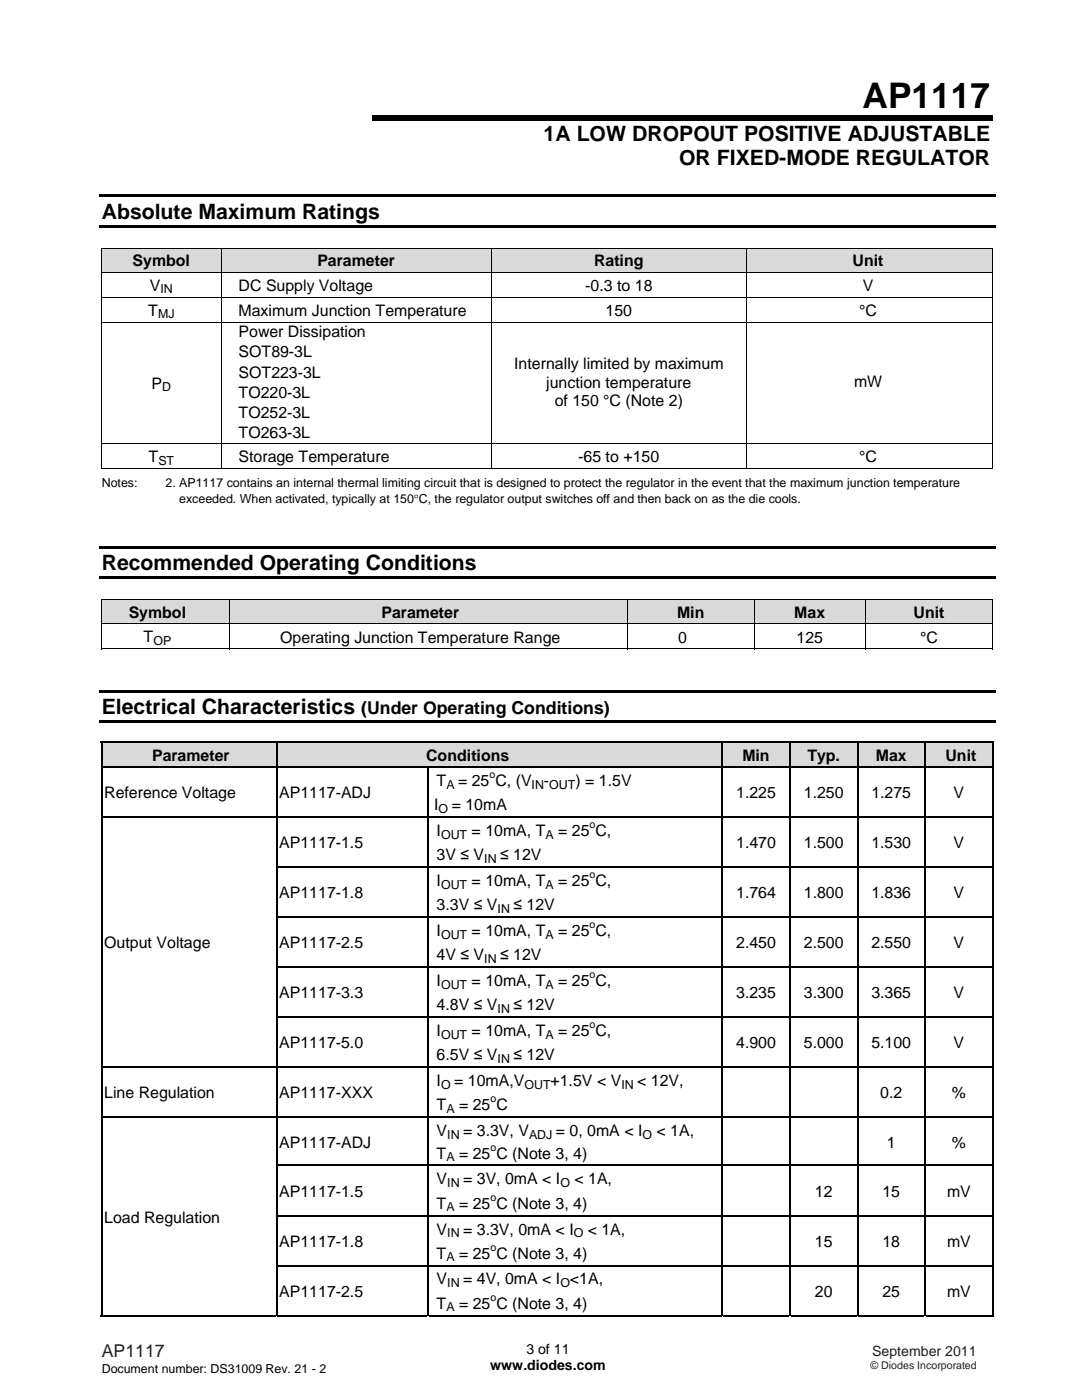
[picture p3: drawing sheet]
<svg xmlns="http://www.w3.org/2000/svg" width="216mm" height="279mm" viewBox="0 0 216 279" stroke-linecap="round" stroke-linejoin="round" font-family="sans-serif">
<defs><g id="words">
<text font-size="7" x="172.1" y="21.6">AP1117</text>
<g font-size="4.2">
<text x="108.5" y="28.1">1A LOW DROPOUT POSITIVE ADJUSTABLE</text>
<text x="135.5" y="33">OR FIXED-MODE REGULATOR</text>
<text x="20.3" y="43.6">Absolute Maximum Ratings</text>
<text x="20.3" y="113.8">Recommended Operating Conditions</text>
<text x="20.3" y="142.6">Electrical Characteristics</text>
</g>
<text font-size="3.5" x="72.1" y="142.6">(Under Operating Conditions)</text>
<text font-size="3.5" fill="#231f20" x="20.3" y="270.9">AP1117</text>
<g font-size="3.2">
<text x="26.5" y="53.1">Symbol</text>
<text x="63.3" y="53.1">Parameter</text>
<text x="118.5" y="53.1">Rating</text>
<text x="170.1" y="53.1">Unit</text>
<text x="29.9" y="58">V</text>
<text x="47.6" y="58">DC Supply Voltage</text>
<text x="116.8" y="58">-0.3 to 18</text>
<text x="172.2" y="58">V</text>
<text x="29.6" y="63">T</text>
<text x="47.6" y="63">Maximum Junction Temperature</text>
<text x="120.8" y="63">150</text>
<text x="171.4" y="63">°C</text>
<text x="47.6" y="67.3">Power Dissipation</text>
<text x="47.6" y="71.3">SOT89-3L</text>
<text x="30.2" y="77.6">P</text>
<text x="47.6" y="75.4">SOT223-3L</text>
<text x="102.6" y="73.7">Internally limited by maximum</text>
<text x="109" y="77.3">junction temperature</text>
<text x="170.4" y="77.3">mW</text>
<text x="47.6" y="79.4">TO220-3L</text>
<text x="47.6" y="83.4">TO252-3L</text>
<text x="110.7" y="81">of 150 °C (Note 2)</text>
<text x="47.6" y="87.4">TO263-3L</text>
<text x="29.7" y="92.2">T</text>
<text x="47.6" y="92.2">Storage Temperature</text>
<text x="115.4" y="92.2">-65 to +150</text>
<text x="171.4" y="92.2">°C</text>
<text x="25.7" y="123.3">Symbol</text>
<text x="76.1" y="123.3">Parameter</text>
<text x="135.1" y="123.3">Min</text>
<text x="158.5" y="123.3">Max</text>
<text x="182.3" y="123.3">Unit</text>
<text x="28.7" y="128.2">T</text>
<text x="55.9" y="128.2">Operating Junction Temperature Range</text>
<text x="135.3" y="128.2">0</text>
<text x="158.9" y="128.2">125</text>
<text x="183.6" y="128.2">°C</text>
<text x="30.4" y="151.8">Parameter</text>
<text x="85" y="151.8">Conditions</text>
<text x="148.1" y="151.8">Min</text>
<text x="161.1" y="151.8">Typ.</text>
<text x="174.8" y="151.8">Max</text>
<text x="188.7" y="151.8">Unit</text>
<text x="20.8" y="159.3">Reference Voltage</text>
<text x="55.7" y="159.3">AP1117-ADJ</text>
<text x="86.6" y="161.7">I</text>
<text x="87.1" y="156.9">T</text>
<text x="90.1" y="161.7">= 10mA</text>
<text x="91.4" y="156.9">= 25 C, (V</text>
<text x="108.5" y="156.9">-</text>
<text x="114.8" y="156.9">) = 1.5V</text>
<text x="146.9" y="159.3">1.225</text>
<text x="160.4" y="159.3">1.250</text>
<text x="173.9" y="159.3">1.275</text>
<text x="190.3" y="159.3">V</text>
<text x="87.1" y="166.9">I</text>
<text x="94.1" y="166.9">= 10mA, T</text>
<text x="111.4" y="166.9">= 25 C,</text>
<text x="55.7" y="169.3">AP1117-1.5</text>
<text x="87.1" y="171.7">3V ≤ V</text>
<text x="99.8" y="171.7">≤ 12V</text>
<text x="146.9" y="169.3">1.470</text>
<text x="160.4" y="169.3">1.500</text>
<text x="173.9" y="169.3">1.530</text>
<text x="190.3" y="169.3">V</text>
<text x="55.7" y="179.3">AP1117-1.8</text>
<text x="87.1" y="176.8">I</text>
<text x="94.1" y="176.8">= 10mA, T</text>
<text x="111.4" y="176.8">= 25 C,</text>
<text x="146.9" y="179.3">1.764</text>
<text x="160.4" y="179.3">1.800</text>
<text x="173.9" y="179.3">1.836</text>
<text x="190.3" y="179.3">V</text>
<text x="87.1" y="181.7">3.3V ≤ V</text>
<text x="102.4" y="181.7">≤ 12V</text>
<text x="20.8" y="189.3">Output Voltage</text>
<text x="55.7" y="189.3">AP1117-2.5</text>
<text x="87.1" y="191.6">4V ≤ V</text>
<text x="87.1" y="186.8">I</text>
<text x="94.1" y="186.8">= 10mA, T</text>
<text x="99.8" y="191.6">≤ 12V</text>
<text x="111.4" y="186.8">= 25 C,</text>
<text x="146.9" y="189.3">2.450</text>
<text x="160.4" y="189.3">2.500</text>
<text x="173.9" y="189.3">2.550</text>
<text x="190.3" y="189.3">V</text>
<text x="87.1" y="196.8">I</text>
<text x="94.1" y="196.8">= 10mA, T</text>
<text x="111.4" y="196.8">= 25 C,</text>
<text x="55.7" y="199.2">AP1117-3.3</text>
<text x="87.1" y="201.6">4.8V ≤ V</text>
<text x="102.4" y="201.6">≤ 12V</text>
<text x="146.9" y="199.2">3.235</text>
<text x="160.4" y="199.2">3.300</text>
<text x="173.9" y="199.2">3.365</text>
<text x="190.3" y="199.2">V</text>
<text x="55.7" y="209.2">AP1117-5.0</text>
<text x="87.1" y="206.8">I</text>
<text x="94.1" y="206.8">= 10mA, T</text>
<text x="111.4" y="206.8">= 25 C,</text>
<text x="146.9" y="209.2">4.900</text>
<text x="160.4" y="209.2">5.000</text>
<text x="173.9" y="209.2">5.100</text>
<text x="190.3" y="209.2">V</text>
<text x="87.1" y="211.6">6.5V ≤ V</text>
<text x="102.4" y="211.6">≤ 12V</text>
<text x="20.8" y="219.2">Line Regulation</text>
<text x="55.7" y="219.2">AP1117-XXX</text>
<text x="87.1" y="221.6">T</text>
<text x="87.1" y="216.8">I</text>
<text x="90.6" y="216.8">= 10mA,V</text>
<text x="91.6" y="221.6">= 25 C</text>
<text x="109.9" y="216.8">+1.5V &lt; V</text>
<text x="127.1" y="216.8">&lt; 12V,</text>
<text x="175.6" y="219.2">0.2</text>
<text x="189.9" y="219.2">%</text>
<text x="87.1" y="226.8">V</text>
<text x="92.4" y="226.8">= 3.3V, V</text>
<text x="110.9" y="226.8">= 0, 0mA &lt; I</text>
<text x="131" y="226.8">&lt; 1A,</text>
<text x="55.7" y="229">AP1117-ADJ</text>
<text x="87.1" y="231.2">T</text>
<text x="91.6" y="231.2">= 25 C (Note 3, 4)</text>
<text x="177" y="229">1</text>
<text x="190" y="229">%</text>
<text x="55.7" y="238.8">AP1117-1.5</text>
<text x="87.1" y="236.4">V</text>
<text x="92.4" y="236.4">= 3V, 0mA &lt; I</text>
<text x="114.6" y="236.4">&lt; 1A,</text>
<text x="162.6" y="238.8">12</text>
<text x="176.1" y="238.8">15</text>
<text x="189" y="238.8">mV</text>
<text x="20.8" y="244">Load Regulation</text>
<text x="87.1" y="241.2">T</text>
<text x="91.6" y="241.2">= 25 C (Note 3, 4)</text>
<text x="55.7" y="248.8">AP1117-1.8</text>
<text x="87.1" y="251.2">T</text>
<text x="87.1" y="246.4">V</text>
<text x="91.6" y="251.2">= 25 C (Note 3, 4)</text>
<text x="92.4" y="246.4">= 3.3V, 0mA &lt; I</text>
<text x="117.3" y="246.4">&lt; 1A,</text>
<text x="162.6" y="248.8">15</text>
<text x="176.1" y="248.8">18</text>
<text x="189" y="248.8">mV</text>
<text x="87.1" y="256.3">V</text>
<text x="92.4" y="256.3">= 4V, 0mA &lt; I &lt;1A,</text>
<text x="55.7" y="258.8">AP1117-2.5</text>
<text x="87.1" y="261.2">T</text>
<text x="91.6" y="261.2">= 25 C (Note 3, 4)</text>
<text x="162.6" y="258.8">20</text>
<text x="176.1" y="258.8">25</text>
<text x="189" y="258.8">mV</text>
</g>
<g font-size="2.8">
<text x="97.8" y="273.5">www.diodes.com</text>
<text x="105" y="270.2">3 of 11</text>
</g>
<text font-size="2.8" fill="#231f20" x="174" y="270.6">September 2011</text>
<g font-size="2.5">
<text x="32" y="58.5">IN</text>
<text x="31.6" y="63.5">MJ</text>
<text x="32.4" y="78.1">D</text>
<text x="31.6" y="92.7">ST</text>
<text x="20.3" y="97.3">Notes:</text>
<text x="33" y="97.3">2. AP1117 contains an internal thermal limiting circuit that is designed to protect the regulator in the event that the maximum junction temperature</text>
<text x="35.8" y="100.3">exceeded. When activated, typically at 150°C, the regulator output switches off and then back on as the die cools.</text>
<text x="30.6" y="128.7">OP</text>
<text x="89.1" y="157.4">A</text>
<text x="106.1" y="157.4">IN OUT</text>
<text x="87.5" y="162.2">O</text>
<text x="88" y="167.4">OUT</text>
<text x="108.8" y="167.4">A</text>
<text x="96.6" y="172.2">IN</text>
<text x="88" y="177.4">OUT</text>
<text x="108.8" y="177.4">A</text>
<text x="99.3" y="182.2">IN</text>
<text x="88" y="187.4">OUT</text>
<text x="108.8" y="187.4">A</text>
<text x="88" y="197.3">OUT</text>
<text x="96.6" y="192.2">IN</text>
<text x="108.8" y="197.3">A</text>
<text x="99.3" y="202.2">IN</text>
<text x="88" y="207.3">OUT</text>
<text x="108.8" y="207.3">A</text>
<text x="99.3" y="212.1">IN</text>
<text x="88" y="217.3">O</text>
<text x="104.6" y="217.3">OUT</text>
<text x="124" y="217.3">IN</text>
<text x="89.1" y="222.1">A</text>
<text x="89.2" y="227.3">IN</text>
<text x="105.6" y="227.3">ADJ</text>
<text x="128.2" y="227.3">O</text>
<text x="89.1" y="231.8">A</text>
<text x="89.2" y="236.9">IN</text>
<text x="111.8" y="236.9">O</text>
<text x="89.1" y="241.7">A</text>
<text x="89.1" y="251.7">A</text>
<text x="89.2" y="246.9">IN</text>
<text x="114.5" y="246.9">O</text>
<text x="89.2" y="256.9">IN</text>
<text x="111.8" y="256.9">O</text>
<text x="89.1" y="261.7">A</text>
<text x="20.3" y="274">Document number: DS31009 Rev. 21 - 2</text>
</g>
<g font-size="2.1">
<text x="97.7" y="155.3">o</text>
<text x="117.6" y="165.3">o</text>
<text x="117.6" y="175.3">o</text>
<text x="117.6" y="185.3">o</text>
<text x="117.6" y="195.2">o</text>
<text x="117.6" y="205.2">o</text>
<text x="97.9" y="220">o</text>
<text x="97.9" y="229.6">o</text>
<text x="97.9" y="239.6">o</text>
<text x="97.9" y="249.6">o</text>
<text x="97.9" y="259.6">o</text>
</g>
<text font-size="2.1" fill="#231f20" x="173.7" y="273.2">© Diodes Incorporated</text>
</g></defs>
<path d="M19.8 38.8h178.8v.5h-178.8zM74.3 23.1h123.8v1.1h-123.8zM19.8 44.9h178.8v.5h-178.8z" fill="#000"/>
<g fill="#d9d9d9">
<path d="M20.4 49.7h23.6v4.5h-23.6z"/>
<path d="M22.2 49.7h20v4.5h-20z"/>
<path d="M44.2 49.7h53.8v4.5h-53.8z"/>
<path d="M46 49.7h50.2v4.5h-50.2z"/>
<path d="M98.2 49.7h50.6v4.5h-50.6z"/>
<path d="M100 49.7h47v4.5h-47z"/>
<path d="M149 49.7h49v4.5h-49z"/>
<path d="M150.8 49.7h45.4v4.5h-45.4z"/>
</g>
<path d="M20.2 49.5h.2v.1h-.2zM198 49.5h.2v.1h-.2zM198 93.4h.2v.2h-.2zM19.8 109h178.8v.5h-178.8zM19.8 115.1h178.8v.5h-178.8z" fill="#000"/>
<g fill="none" stroke="#000" stroke-width=".2">
<path d="M20.2 49.6h178M20.2 54.3h178M20.2 59.3h178M20.3 49.6v4.6M20.3 54.4v4.8M20.3 59.4v4.8M44.1 49.6v4.6M44.1 54.4v4.8M44.1 59.4v4.8M98.1 49.6v4.6M98.1 54.4v4.8M98.1 59.4v4.8"/>
<path d="M148.9 49.6v4.6M148.9 54.4v4.8M148.9 59.4v4.8M198.1 49.6v4.6M198.1 54.4v4.8M198.1 59.4v4.8M20.2 64.3h178M20.3 64.4v24M44.1 64.4v24M98.1 64.4v24M148.9 64.4v24M198.1 64.4v24"/>
<path d="M20.2 88.5h178M20.2 93.5h23.8M20.3 88.6v5M44.1 88.6v5M44.2 93.5h53.8M98.1 88.6v5M98.2 93.5h50.6M148.9 88.6v5M149 93.5h49M198.1 88.6v5"/>
</g>
<g fill="#d9d9d9">
<path d="M20.4 119.8h25.3v4.6h-25.3z"/>
<path d="M20.8 119.8h24.5v4.6h-24.5z"/>
<path d="M45.9 119.8h79.2v4.6h-79.2z"/>
<path d="M46.3 119.8h78.4v4.6h-78.4z"/>
<path d="M125.3 119.8h25.1v4.6h-25.1z"/>
<path d="M125.7 119.8h24.3v4.6h-24.3z"/>
<path d="M150.6 119.8h22v4.6h-22z"/>
<path d="M151 119.8h21.2v4.6h-21.2z"/>
<path d="M172.8 119.8h25.2v4.6h-25.2z"/>
<path d="M173.2 119.8h24.4v4.6h-24.4z"/>
</g>
<path d="M20.2 119.7h.2v.1h-.2zM198 119.7h.2v.1h-.2zM19.8 137.7h178.8v.5h-178.8zM198 129.4h.2v.2h-.2zM19.8 143.8h178.8v.5h-178.8z" fill="#000"/>
<g fill="none" stroke="#000" stroke-width=".2">
<path d="M20.2 119.7h178M20.3 119.8v4.6M45.8 119.8v4.6M125.2 119.8v4.6M150.5 119.8v4.6M172.7 119.8v4.6M198.1 119.8v4.6M20.2 124.5h178M20.2 129.5h25.5M20.3 124.6v5M45.8 124.6v5M45.9 129.5h79.2"/>
<path d="M125.2 124.6v5M125.3 129.5h25.1M150.5 124.6v5M150.6 129.5h22M172.7 124.6v5M172.8 129.5h25.2M198.1 124.6v5"/>
</g>
<g fill="#d9d9d9">
<path d="M20.5 148.3h34.6v4.6h-34.6z"/>
<path d="M20.8 148.3h33.9v4.6h-33.9z"/>
<path d="M55.4 148.3h88.6v4.6h-88.6z"/>
<path d="M55.7 148.3h87.9v4.6h-87.9z"/>
<path d="M144.3 148.3h13.1v4.6h-13.1z"/>
<path d="M144.6 148.3h12.5v4.6h-12.5z"/>
<path d="M157.8 148.3h13.1v4.6h-13.1z"/>
<path d="M158.1 148.3h12.5v4.6h-12.5z"/>
<path d="M171.3 148.3h13.1v4.6h-13.1z"/>
<path d="M171.6 148.3h12.5v4.6h-12.5z"/>
<path d="M184.8 148.3h13.1v4.6h-13.1z"/>
<path d="M185.1 148.3h12.5v4.6h-12.5z"/>
</g>
<g fill="#000">
<path d="M20.1 148h.4v.4h-.4zM20.1 152.9h.4v.4h-.4zM55.1 148h.3v.4h-.3zM55.1 152.9h.3v.4h-.3zM85.2 152.9h.4v.4h-.4zM144 148h.3v.4h-.3zM144 152.9h.3v.4h-.3zM157.5 148h.3v.4h-.3zM157.5 152.9h.3v.4h-.3zM170.9 148h.4v.4h-.4zM170.9 152.9h.4v.4h-.4zM184.4 148h.4v.4h-.4z"/>
<path d="M184.4 152.9h.4v.4h-.4zM197.9 148h.4v.4h-.4zM197.9 148h.4v.3h-.4zM197.9 152.9h.4v.4h-.4zM20.1 162.9h.4v.4h-.4zM20.1 172.9h.4v.3h-.4zM55.1 162.9h.3v.4h-.3zM55.1 172.9h.3v.3h-.3zM85.2 162.9h.4v.4h-.4zM85.2 172.9h.4v.3h-.4zM144 162.9h.3v.4h-.3zM144 172.9h.3v.3h-.3z"/>
<path d="M157.5 162.9h.3v.4h-.3zM157.5 172.9h.3v.3h-.3zM170.9 162.9h.4v.4h-.4zM170.9 172.9h.4v.3h-.4zM184.4 162.9h.4v.4h-.4zM184.4 172.9h.4v.3h-.4zM197.9 162.9h.4v.4h-.4zM197.9 172.9h.4v.3h-.4zM20.1 182.9h.4v.3h-.4zM20.1 192.9h.4v.3h-.4zM55.1 182.9h.3v.3h-.3zM55.1 192.9h.3v.3h-.3z"/>
<path d="M85.2 182.9h.4v.3h-.4zM85.2 192.9h.4v.3h-.4zM144 182.9h.3v.3h-.3zM144 192.9h.3v.3h-.3zM157.5 182.9h.3v.3h-.3zM157.5 192.9h.3v.3h-.3zM170.9 182.9h.4v.3h-.4zM170.9 192.9h.4v.3h-.4zM184.4 182.9h.4v.3h-.4zM184.4 192.9h.4v.3h-.4zM197.9 182.9h.4v.3h-.4zM197.9 192.9h.4v.3h-.4z"/>
<path d="M20.1 202.8h.4v.4h-.4zM20.1 212.8h.4v.4h-.4zM55.1 202.8h.3v.4h-.3zM55.1 212.8h.3v.4h-.3zM85.2 202.8h.4v.4h-.4zM85.2 212.8h.4v.4h-.4zM144 202.8h.3v.4h-.3zM144 212.8h.3v.4h-.3zM157.5 202.8h.3v.4h-.3zM157.5 212.8h.3v.4h-.3zM170.9 202.8h.4v.4h-.4zM170.9 212.8h.4v.4h-.4z"/>
<path d="M184.4 202.8h.4v.4h-.4zM184.4 212.8h.4v.4h-.4zM197.9 202.8h.4v.4h-.4zM197.9 212.8h.4v.4h-.4zM20.1 222.8h.4v.4h-.4zM20.1 232.4h.4v.4h-.4zM55.1 222.8h.3v.4h-.3zM55.1 232.4h.3v.4h-.3zM85.2 222.8h.4v.4h-.4zM85.2 232.4h.4v.4h-.4zM144 222.8h.3v.4h-.3zM144 232.4h.3v.4h-.3z"/>
<path d="M157.5 222.8h.3v.4h-.3zM157.5 232.4h.3v.4h-.3zM170.9 222.8h.4v.4h-.4zM170.9 232.4h.4v.4h-.4zM184.4 222.8h.4v.4h-.4zM184.4 232.4h.4v.4h-.4zM197.9 222.8h.4v.4h-.4zM197.9 232.4h.4v.4h-.4zM20.1 242.4h.4v.4h-.4zM20.1 252.4h.4v.4h-.4zM55.1 242.4h.3v.4h-.3zM55.1 252.4h.3v.4h-.3z"/>
<path d="M85.2 242.4h.4v.4h-.4zM85.2 252.4h.4v.4h-.4zM144 242.4h.3v.4h-.3zM144 252.4h.3v.4h-.3zM157.5 242.4h.3v.4h-.3zM157.5 252.4h.3v.4h-.3zM170.9 242.4h.4v.4h-.4zM170.9 252.4h.4v.4h-.4zM184.4 242.4h.4v.4h-.4zM184.4 252.4h.4v.4h-.4zM197.9 242.4h.4v.4h-.4zM197.9 252.4h.4v.4h-.4z"/>
<path d="M197.9 262.4h.4v.3h-.4z"/>
</g>
<g fill="none" stroke="#000" stroke-width=".34">
<path d="M20.1 148.2h35M20.3 148.4v4.5M20.3 153.3v9.6M20.5 153.1h34.6M55.2 148.4v4.5M55.2 153.3v9.6M55.4 148.2h88.6M55.4 153.1h29.8M85.4 153.3v9.6M85.6 153.1h58.4M144.1 148.4v4.5M144.1 153.3v9.6"/>
<path d="M144.3 148.2h13.2M144.3 153.1h13.2M157.6 148.4v4.5M157.6 153.3v9.6M157.8 148.2h13.1M157.8 153.1h13.1M171.1 148.4v4.5M171.1 153.3v9.6M171.3 148.2h13.1M171.3 153.1h13.1M184.6 148.4v4.5M184.6 153.3v9.6"/>
<path d="M184.8 148.2h13.1M184.8 153.1h13.1M198.1 148.4v4.5M198.1 153.3v9.6M20.3 163.3v9.6M20.3 173.2v9.7M20.5 163.1h34.6M55.2 163.3v9.6M55.2 173.2v9.7M55.4 163.1h29.8M55.4 173.1h29.8M85.4 163.3v9.6"/>
<path d="M85.4 173.2v9.7M85.6 163.1h58.4M85.6 173.1h58.4M144.1 163.3v9.6M144.1 173.2v9.7M144.3 163.1h13.2M144.3 173.1h13.2M157.6 163.3v9.6M157.6 173.2v9.7M157.8 163.1h13.1M157.8 173.1h13.1M171.1 163.3v9.6"/>
<path d="M171.1 173.2v9.7M171.3 163.1h13.1M171.3 173.1h13.1M184.6 163.3v9.6M184.6 173.2v9.7M184.8 163.1h13.1M184.8 173.1h13.1M198.1 163.3v9.6M198.1 173.2v9.7M20.3 183.2v9.7M20.3 193.2v9.6M55.2 183.2v9.7"/>
<path d="M55.2 193.2v9.6M55.4 183h29.8M55.4 193h29.8M85.4 183.2v9.7M85.4 193.2v9.6M85.6 183h58.4M85.6 193h58.4M144.1 183.2v9.7M144.1 193.2v9.6M144.3 183h13.2M144.3 193h13.2M157.6 183.2v9.7"/>
<path d="M157.6 193.2v9.6M157.8 183h13.1M157.8 193h13.1M171.1 183.2v9.7M171.1 193.2v9.6M171.3 183h13.1M171.3 193h13.1M184.6 183.2v9.7M184.6 193.2v9.6M184.8 183h13.1M184.8 193h13.1M198.1 183.2v9.7"/>
<path d="M198.1 193.2v9.6M20.3 203.2v9.6M20.3 213.2v9.6M20.5 213h34.6M55.2 203.2v9.6M55.2 213.2v9.6M55.4 203h29.8M55.4 213h29.8M85.4 203.2v9.6M85.4 213.2v9.6M85.6 203h58.4M85.6 213h58.4"/>
<path d="M144.1 203.2v9.6M144.1 213.2v9.6M144.3 203h13.2M144.3 213h13.2M157.6 203.2v9.6M157.6 213.2v9.6M157.8 203h13.1M157.8 213h13.1M171.1 203.2v9.6M171.1 213.2v9.6M171.3 203h13.1M171.3 213h13.1"/>
<path d="M184.6 203.2v9.6M184.6 213.2v9.6M184.8 203h13.1M184.8 213h13.1M198.1 203.2v9.6M198.1 213.2v9.6M20.3 223.2v9.2M20.3 232.8v9.6M20.5 223h34.6M55.2 223.2v9.2M55.2 232.8v9.6M55.4 223h29.8"/>
<path d="M55.4 232.6h29.8M85.4 223.2v9.2M85.4 232.8v9.6M85.6 223h58.4M85.6 232.6h58.4M144.1 223.2v9.2M144.1 232.8v9.6M144.3 223h13.2M144.3 232.6h13.2M157.6 223.2v9.2M157.6 232.8v9.6M157.8 223h13.1"/>
<path d="M157.8 232.6h13.1M171.1 223.2v9.2M171.1 232.8v9.6M171.3 223h13.1M171.3 232.6h13.1M184.6 223.2v9.2M184.6 232.8v9.6M184.8 223h13.1M184.8 232.6h13.1M198.1 223.2v9.2M198.1 232.8v9.6M20.3 242.8v9.6"/>
<path d="M20.3 252.8v9.9M55.2 242.8v9.6M55.2 252.8v9.9M55.4 242.6h29.8M55.4 252.6h29.8M85.4 242.8v9.6M85.4 252.8v9.9M85.6 242.6h58.4M85.6 252.6h58.4M144.1 242.8v9.6M144.1 252.8v9.9M144.3 242.6h13.2"/>
<path d="M144.3 252.6h13.2M157.6 242.8v9.6M157.6 252.8v9.9M157.8 242.6h13.1M157.8 252.6h13.1M171.1 242.8v9.6M171.1 252.8v9.9M171.3 242.6h13.1M171.3 252.6h13.1M184.6 242.8v9.6M184.6 252.8v9.9M184.8 242.6h13.1"/>
<path d="M184.8 252.6h13.1M198.1 242.8v9.6M198.1 252.8v9.9M20.1 262.6h35M55.4 262.6h29.8M85.6 262.6h58.4M144.3 262.6h13.2M157.8 262.6h13.1M171.3 262.6h13.1M184.8 262.6h13.1"/>
</g>
<path d="M20.5 148.3h34.6M55.4 148.3h88.6M144.3 148.3h13.2M157.8 148.3h13.1M171.3 148.3h13.1M184.8 148.3h13.1" fill="none" stroke="#d9d9d9" stroke-width=".2"/>
<use href="#words"/>
</svg>
